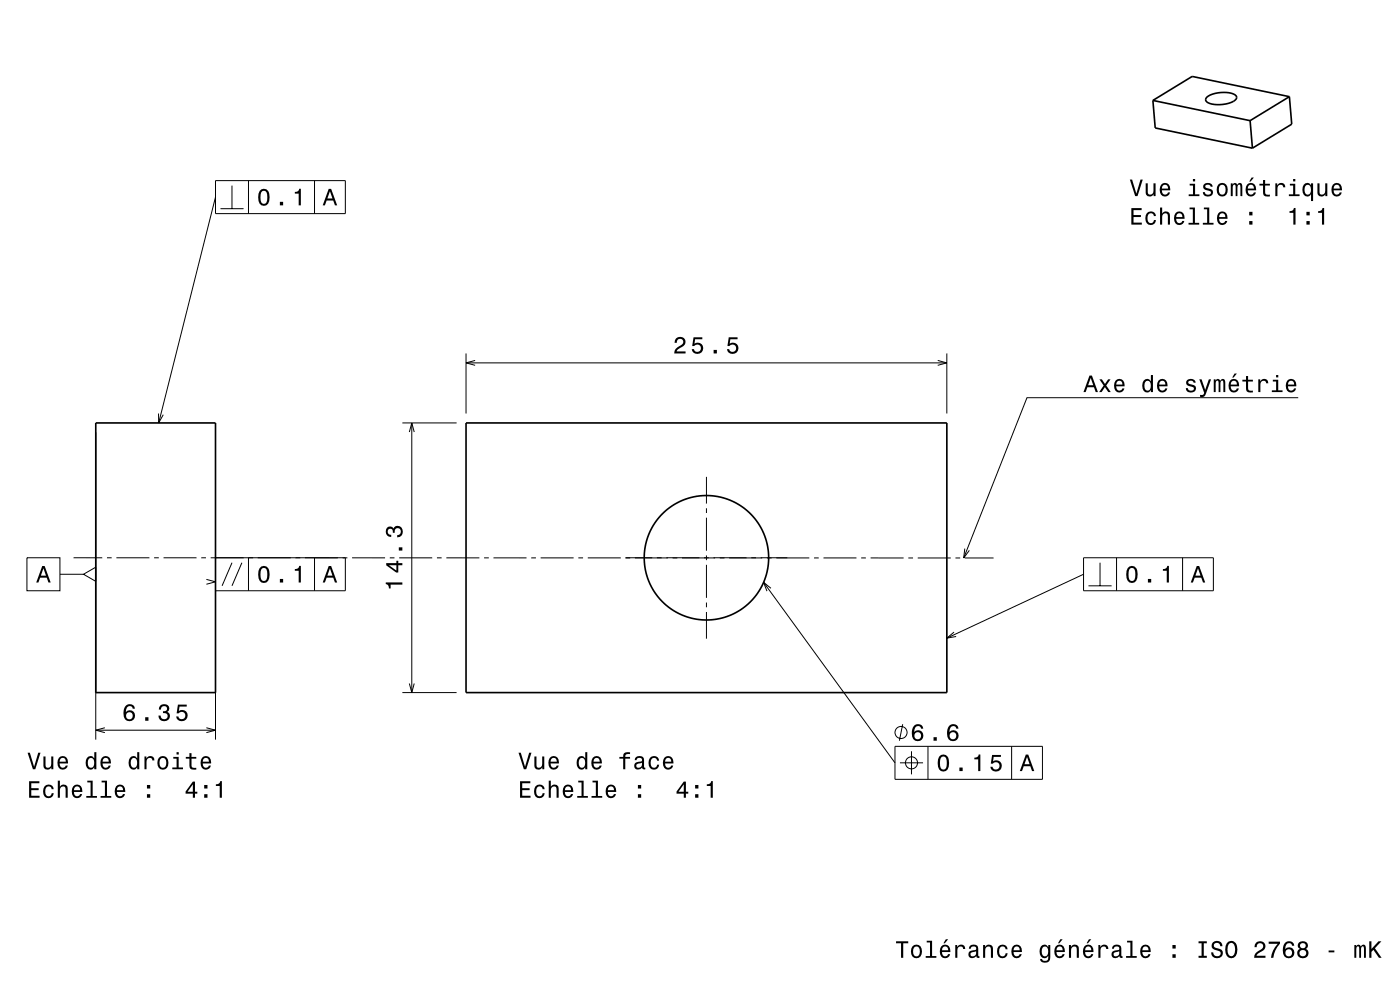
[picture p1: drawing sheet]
<svg xmlns="http://www.w3.org/2000/svg" width="297mm" height="210mm" viewBox="0 0 297 210" stroke-linecap="round" stroke-linejoin="round" font-family="sans-serif">
<g fill="none" stroke="#000" stroke-width=".21">
<path d="M45.7 38.3h27.6v7h-27.6zM49.2 39.4v4.9M52.7 38.3v7M66.7 38.3v7M45.7 41.8l-12 47.9M46.8 44.3h4.9M98.9 75v12.7M98.9 77h102M100.8 76.5l-1.9 .5 1.9 .5M198.9 76.5l2 .5-2 .5M200.9 75v12.7M20.3 91.7v65.2"/>
<path d="M33.6 87.7l.1 2 .9-1.7M45.7 91.7v65.2M85.4 89.7h11.5M86.8 91.6l.6-1.9 .5 1.9M87.4 89.7v57.2M275.4 84.4h-57.5l-13.5 34M5.7 118.3h7v7h-7zM15.6 118.3h6.1M22.7 118.3h1M24.7 118.3h7M32.7 118.3h1M34.7 118.3h7"/>
<path d="M42.7 118.3h1M44.7 118.3h29M49.2 119.4l-2.1 4.9M51.3 119.4l-2.1 4.9M52.7 118.3v7M66.7 118.3v7M73.3 118.3v7h-27.6M74.7 118.3h7M82.7 118.3h1M84.7 118.3h7M92.7 118.3h1M94.7 118.3h7"/>
<path d="M102.7 118.3h1M104.7 118.3h7M112.7 118.3h1M114.7 118.3h7M122.7 118.3h1M124.7 118.3h7M149.9 101.2v5.6M149.9 107.8v1M149.9 109.8v7M149.9 117.8v1M149.9 119.8v7M162.7 118.3h1"/>
<path d="M164.7 118.3l7 .1M167 118.3h-34.3M172.7 118.4h1M174.7 118.4h7M182.7 118.4h1M184.7 118.4h7M192.7 118.4h1M194.7 118.4h7M202.7 118.4h1M204.7 116.4l-.3 2 1.2-1.6M204.7 118.4h6.1M229.9 118.3h27.5v7h-27.5z"/>
<path d="M233.4 119.4v4.9M236.9 118.3v7M250.9 118.3v7M12.7 121.8h5M17.7 121.8l2.6-1.5v3zM43.8 122.9l1.9 .5-1.9 .5M149.9 127.8v1M149.9 129.8v5.7M162 123.5l27.9 38.3M163.5 124.8l-1.5-1.3 .7 1.9M202.4 134.1l-1.5 1.3 1.9-.4M229.9 121.8l-29 13.6"/>
<path d="M230.9 124.3h4.9M20.3 154.9h25.4M22.2 154.4l-1.9 .5 1.9 .5M43.8 154.4l1.9 .5-1.9 .5M85.4 146.9h11.5M86.8 145l.6 1.9 .5-1.9M189.9 158.3h31.2v7h-31.2zM191.5 153.6l-.7 3.5M193.4 159.4v4.9M196.9 158.3v7M214.6 158.3v7M190.9 161.8h4.9"/>
<circle cx="191.2" cy="155.4" r="1.28"/>
<circle cx="193.4" cy="161.8" r="1.28"/>
</g>
<g fill="none" stroke="#000" stroke-width=".35">
<path d="M244.6 21.3l.5 5.8 20.6 4.3M244.6 21.3l20.6 4.3M256 20.6a6.2 6.2 0 0 1 6.2-.3l.1 .2a1.69 1.69 0 0 1-1.6 1.4 5.5 5.5 0 0 1-4.8-.4l-.1-.5zM265.2 25.6l.5 5.8M273.5 20.5l-20.6-4.3-8.3 5.1M273.5 20.5l.5 5.8-8.3 5.1M273.5 20.5l-8.3 5.1M20.3 89.7h25.4v57.2h-25.4zM98.9 89.7h102v57.2h-102z"/>
<circle cx="149.9" cy="118.3" r="13.2"/>
</g>
<g fill="#000">
<path d="M239.7 38.1l1.1 3.5h.5l1.1-3.5h-.5l-.8 3-.9-3zM243 38.9v1.8a.89 .89 0 0 0 .7 1 .89 .89 0 0 0 1-.5v.4h.4v-2.7h-.4v1.6a.65 .65 0 0 1-.4 .7 .65 .65 0 0 1-.8-.3v-2zM246.3 39.2a1.54 1.54 0 0 0 .8 2.5 1.07 1.07 0 0 0 1.1-.9h-.4l-.2 .4-.4 .1a.76 .76 0 0 1-.7-.9h1.8a1.16 1.16 0 0 0-.5-1.4 1.16 1.16 0 0 0-1.5 .2zM246.7 39.4a.66 .66 0 0 1 .8-.1 .66 .66 0 0 1 .3 .7h-1.3zM252.4 39v.4h.7v1.8h-.9v.4h2.2v-.4h-.9v-2.2zM253.1 38v.5h.4v-.5zM255.5 39a.75 .75 0 0 0-.2 .9 .75 .75 0 0 0 .7 .5l.9 .3a.63 .63 0 0 1-.6 .6 .63 .63 0 0 1-.7-.5h-.4a1.07 1.07 0 0 0 1.2 .9 1.07 1.07 0 0 0 .9-1.2l-.4-.4-1.1-.3a.54 .54 0 0 1 .4-.7 .54 .54 0 0 1 .6 .5h.5a1.03 1.03 0 0 0-.7-.8 1.03 1.03 0 0 0-1.1 .2zM258.4 39.2a1.53 1.53 0 0 0 .9 2.5 1.48 1.48 0 0 0 1.2-1.5 1.48 1.48 0 0 0-1.2-1.4l-.5 .1zM258.8 39.5a.67 .67 0 0 1 .7-.3 .67 .67 0 0 1 .5 .6 1.11 1.11 0 0 1-.7 1.5 1.17 1.17 0 0 1-.5-1.8zM261.1 38.9v2.7h.4v-1.8a.49 .49 0 0 1 .4-.6l.2 .3v2.1h.4v-2.1l.4-.3 .2 .1v.4v1.9h.5v-1.9a.69 .69 0 0 0-.6-.9l-.5 .4-.2-.3-.3-.1-.5 .4v-.3zM265.5 37.7l-.5 .8h.3l.7-.8zM264.5 39.2a1.54 1.54 0 0 0 .8 2.5 1.07 1.07 0 0 0 1.1-.9h-.4l-.2 .4-.4 .1a.76 .76 0 0 1-.7-.9h1.8a1.17 1.17 0 0 0-.5-1.4 1.17 1.17 0 0 0-1.5 .2zM264.9 39.4a.66 .66 0 0 1 .8-.1 .66 .66 0 0 1 .3 .7h-1.3zM267.9 38.2v.8h-.7v.4h.7l.1 1.8a1.05 1.05 0 0 0 1.4 .5v-.4a.68 .68 0 0 1-1-.4v-1.5h1v-.4h-1v-.8zM270.6 38.9v2.7h.4v-1.5a.66 .66 0 0 1 .4-.8 .66 .66 0 0 1 .8 .2v.2h.5a.89 .89 0 0 0-.7-.9 .89 .89 0 0 0-1 .5v-.4zM273.6 39v.4h.7v1.8h-.9v.4h2.3v-.4h-.9v-2.2zM274.3 38v.5h.5v-.5zM276.6 39.2a1.57 1.57 0 0 0 .7 2.5l.5-.1 .3-.4v1.4h.5v-3.7h-.5v.4l-.1-.2a.87 .87 0 0 0-1.4 .1zM276.9 39.5a.62 .62 0 0 1 .7-.3 .62 .62 0 0 1 .5 .6 1.12 1.12 0 0 1-.7 1.5 1.19 1.19 0 0 1-.5-1.8zM279.5 38.9v1.8a.89 .89 0 0 0 .6 1 .89 .89 0 0 0 1.1-.5v.4h.4v-2.7h-.5v1.6a.64 .64 0 0 1-.3 .7 .64 .64 0 0 1-.9-.3v-2zM282.8 39.2a1.54 1.54 0 0 0 .8 2.5 1.06 1.06 0 0 0 1-.9h-.4l-.2 .4-.4 .1a.76 .76 0 0 1-.7-.9h1.8a1.16 1.16 0 0 0-.5-1.4 1.16 1.16 0 0 0-1.4 .2zM283.1 39.4a.66 .66 0 0 1 .8-.1 .66 .66 0 0 1 .3 .7h-1.3z" fill-rule="evenodd"/>
<path d="M55.1 40.5a2.66 2.66 0 0 0 .4 3.1 1.14 1.14 0 0 0 1.6-1 2.31 2.31 0 0 0-.6-2.4l-.5-.2-.5 .2zM55.6 40.5h.7a2.38 2.38 0 0 1 0 2.7h-.7a2.37 2.37 0 0 1 0-2.7zM59.4 42.8v.8h.7v-.8zM62.5 40.7v.4h.9v2.5h.4v-3.6h-.3a.77 .77 0 0 1-1 .7z" fill-rule="evenodd"/>
<path d="M69.7 40.1l-1.2 3.5h.4l.4-1.1h1.4l.4 1.1h.4l-1.3-3.5zM70 40.6l.5 1.5h-1z" fill-rule="evenodd"/>
<path d="M240 44.1v3.5h2.2v-.4h-1.7v-1.2h1.5v-.4h-1.5v-1h1.7v-.5zM243.3 45.2a1.53 1.53 0 0 0 .8 2.5 1.06 1.06 0 0 0 1.1-1h-.4a.67 .67 0 0 1-.6 .6 .67 .67 0 0 1-.7-.6 1.11 1.11 0 0 1 .6-1.5 .6 .6 0 0 1 .7 .6h.4a1.09 1.09 0 0 0-.7-.9 1.09 1.09 0 0 0-1.2 .3zM246.1 44v3.6h.4v-1.5a.63 .63 0 0 1 .6-.9 .63 .63 0 0 1 .7 .8v1.6h.4v-1.7a.88 .88 0 0 0-.6-1 .88 .88 0 0 0-1.1 .4v-1.3zM249.4 45.2a1.54 1.54 0 0 0 .8 2.5 1.06 1.06 0 0 0 1.1-.8h-.5l-.2 .3-.4 .1a.76 .76 0 0 1-.7-.9h1.8a1.17 1.17 0 0 0-.5-1.3 1.17 1.17 0 0 0-1.4 .1zM249.7 45.4a.66 .66 0 0 1 .8-.1 .66 .66 0 0 1 .3 .7h-1.3zM252.4 44v.4h.7v2.9h-1v.3h2.3v-.3h-.9v-3.3zM255.4 44v.4h.7v2.9h-.9v.3h2.2v-.3h-.9v-3.3zM258.5 45.2a1.54 1.54 0 0 0 .8 2.5 1.06 1.06 0 0 0 1.1-.8h-.5l-.2 .3-.4 .1a.76 .76 0 0 1-.7-.9h1.8a1.17 1.17 0 0 0-.5-1.3 1.17 1.17 0 0 0-1.4 .1zM258.8 45.4a.66 .66 0 0 1 .8-.1 .66 .66 0 0 1 .3 .7h-1.3zM265 46.9v.7h.7v-.7zM265 44.9v.8h.7v-.8z" fill-rule="evenodd"/>
<path d="M273.6 44.8v.4h.8v2.4h.4v-3.5h-.3a.77 .77 0 0 1-.9 .7zM277.2 46.9v.7h.6v-.7zM277.2 44.9v.8h.6v-.8zM279.6 44.8v.4h.8v2.4h.5v-3.5h-.3a.78 .78 0 0 1-1 .7z" fill-rule="evenodd"/>
<path d="M143.4 71.8l-.3 .9h.5a.7 .7 0 0 1 .5-.8 .7 .7 0 0 1 .8 .5 .7 .7 0 0 1-.5 .8 1.8 1.8 0 0 0-1.4 1.8h2.4v-.5h-1.9a2.23 2.23 0 0 1 1.5-1.1 1.13 1.13 0 0 0 .1-1.7 1.13 1.13 0 0 0-1.7 .1zM147.1 71.6l-.3 1.8h.5a.79 .79 0 0 1 1.1-.2 .79 .79 0 0 1 .1 1.2 .79 .79 0 0 1-1.2-.1l-.1-.2h-.5a1.21 1.21 0 0 0 1.5 1 1.21 1.21 0 0 0 .9-1.6 1.21 1.21 0 0 0-1.8-.6l.2-.9h1.5v-.4zM151.4 74.2v.8h.7v-.8zM154.6 71.6l-.3 1.8h.4a.79 .79 0 0 1 1.2-.2 .79 .79 0 0 1 0 1.2 .79 .79 0 0 1-1.1-.1l-.1-.2h-.5a1.21 1.21 0 0 0 1.5 1 1.21 1.21 0 0 0 .8-1.6 1.21 1.21 0 0 0-1.7-.6l.1-.9h1.6v-.4z" fill-rule="evenodd"/>
<path d="M231.1 79.7l-1.2 3.5h.4l.4-1.1h1.4l.3 1.1h.5l-1.3-3.5zM231.4 80.2l.5 1.5h-1.1zM233.2 80.5l.9 1.3-.9 1.4h.5l.7-1.1 .7 1.1h.5l-.9-1.4 .9-1.3h-.5l-.7 .9-.6-.9zM236.6 80.8a1.54 1.54 0 0 0 .8 2.5 1.07 1.07 0 0 0 1.1-.9h-.4l-.2 .3-.4 .2a.76 .76 0 0 1-.7-1h1.8a1.17 1.17 0 0 0-.5-1.3 1.17 1.17 0 0 0-1.5 .2zM237 81a.66 .66 0 0 1 .8-.2 .66 .66 0 0 1 .3 .8h-1.3zM242.6 80.8a1.58 1.58 0 0 0 .8 2.5l.4-.2 .3-.3v.4h.5v-3.6h-.4v1.3a.9 .9 0 0 0-1.6-.1zM243 81a.62 .62 0 0 1 .6-.2 .62 .62 0 0 1 .5 .6 1.12 1.12 0 0 1-.7 1.5 1.19 1.19 0 0 1-.4-1.9zM245.8 80.8a1.54 1.54 0 0 0 .7 2.5 1.07 1.07 0 0 0 1.1-.9h-.4l-.2 .3-.4 .2a.76 .76 0 0 1-.7-1h1.8a1.17 1.17 0 0 0-.5-1.3 1.17 1.17 0 0 0-1.4 .2zM246.1 81a.66 .66 0 0 1 .8-.2 .66 .66 0 0 1 .3 .8h-1.3zM251.9 80.6a.75 .75 0 0 0-.2 .8 .75 .75 0 0 0 .7 .5l.9 .4a.63 .63 0 0 1-.7 .6 .63 .63 0 0 1-.6-.6h-.4a1.07 1.07 0 0 0 1.2 1 1.07 1.07 0 0 0 .9-1.2l-.4-.4-1.1-.3a.54 .54 0 0 1 .4-.7 .54 .54 0 0 1 .6 .5h.5a1.03 1.03 0 0 0-.7-.9 1.03 1.03 0 0 0-1.1 .3zM254.4 80.5l1.1 2.8-.3 .4-.6 .1v.4a.89 .89 0 0 0 1.2-.7l1.1-3h-.5l-.7 2.2-.8-2.2zM257.5 80.5v2.7h.4v-1.8l.2-.6h.3l.1 .2v2.2h.4v-2.1l.4-.4 .2 .2v.4v1.9h.4v-1.9a.7 .7 0 0 0-.5-.9l-.5 .4-.2-.3-.3-.1-.5 .4v-.3zM261.9 79.2l-.5 .9h.3l.7-.9zM260.9 80.8a1.54 1.54 0 0 0 .8 2.5 1.07 1.07 0 0 0 1.1-.9h-.4l-.2 .3-.4 .2a.76 .76 0 0 1-.7-1h1.8a1.17 1.17 0 0 0-.5-1.3 1.17 1.17 0 0 0-1.5 .2zM261.3 81a.66 .66 0 0 1 .8-.2 .66 .66 0 0 1 .3 .8h-1.3zM264.3 79.8v.8h-.7v.3h.7l.1 1.8a1.05 1.05 0 0 0 1.4 .5v-.3a.68 .68 0 0 1-1-.4v-1.6h1v-.3h-1v-.8zM266.9 80.5v2.7h.5v-1.6a.66 .66 0 0 1 .3-.8 .66 .66 0 0 1 .9 .3v.2h.5a.89 .89 0 0 0-.7-.9 .89 .89 0 0 0-1.1 .5v-.4zM270 80.6v.3h.7v1.9h-.9v.4h2.3v-.4h-.9v-2.2zM270.7 79.6v.5h.5v-.5zM273.1 80.8a1.55 1.55 0 0 0 .8 2.5 1.07 1.07 0 0 0 1.1-.9h-.5l-.2 .3-.4 .2a.76 .76 0 0 1-.7-1h1.8a1.17 1.17 0 0 0-.5-1.3 1.17 1.17 0 0 0-1.4 .2zM273.4 81a.66 .66 0 0 1 .8-.2 .66 .66 0 0 1 .3 .8h-1.3z" fill-rule="evenodd"/>
<path d="M9 120.1l-1.3 3.5h.4l.4-1.1h1.4l.4 1.1h.5l-1.3-3.5zM9.2 120.6l.6 1.5h-1.1z" fill-rule="evenodd"/>
<path d="M55.1 120.5a2.67 2.67 0 0 0 .4 3.1 1.14 1.14 0 0 0 1.6-1 2.31 2.31 0 0 0-.6-2.4l-.5-.2-.5 .2zM55.6 120.6h.7a2.38 2.38 0 0 1 0 2.6h-.7a2.36 2.36 0 0 1 0-2.6zM59.4 122.8v.8h.7v-.8zM62.5 120.7v.4h.9v2.5h.4v-3.6h-.3a.77 .77 0 0 1-1 .7z" fill-rule="evenodd"/>
<path d="M69.7 120.1l-1.2 3.5h.4l.4-1.1h1.4l.4 1.1h.4l-1.3-3.5zM70 120.6l.5 1.5h-1z" fill-rule="evenodd"/>
<path d="M81.8 123.5v.4a.77 .77 0 0 1 .7 .9h.4v-.8h2.5v-.5zM81.9 119.5v.4l2.1 1.5h.5v-1.5h.9v-.4h-.9v-.5h-.4v.5zM82.5 119.9h1.6v1.1zM84.6 116.1v.7h.8v-.7zM82.1 112a1.17 1.17 0 0 0-.2 1.2 1.17 1.17 0 0 0 1.1 .7v-.4a.62 .62 0 0 1-.8-.4 .62 .62 0 0 1 .3-.8 .62 .62 0 0 1 .8 .2v.5h.4a.72 .72 0 0 1 .5-.9 .72 .72 0 0 1 .9 .5 .72 .72 0 0 1-.5 .9h-.3v.5a1.18 1.18 0 0 0 1.2-1.5 1.18 1.18 0 0 0-1.9-.6l-.1 .2a.86 .86 0 0 0-1.4-.1z" fill-rule="evenodd"/>
<path d="M239.2 120.5a2.67 2.67 0 0 0 .4 3.1 1.14 1.14 0 0 0 1.7-1 2.31 2.31 0 0 0-.6-2.4l-.6-.2-.5 .2zM239.8 120.6h.7a2.38 2.38 0 0 1 0 2.6h-.7a2.36 2.36 0 0 1 0-2.6zM243.5 122.8v.8h.7v-.8zM246.7 120.7v.4h.8v2.5h.5v-3.6h-.4a.78 .78 0 0 1-.9 .7z" fill-rule="evenodd"/>
<path d="M253.9 120.1l-1.3 3.5h.5l.3-1.1h1.4l.4 1.1h.5l-1.3-3.5zM254.1 120.6l.6 1.5h-1.1z" fill-rule="evenodd"/>
<path d="M5.9 159.7l1.1 3.5h.5l1.1-3.5h-.5l-.9 2.9-.9-2.9zM9.2 160.5v1.7a.89 .89 0 0 0 .6 1 .89 .89 0 0 0 1.1-.4v.4h.4v-2.7h-.4v1.5a.64 .64 0 0 1-.4 .8 .64 .64 0 0 1-.8-.3v-2zM12.5 160.8a1.54 1.54 0 0 0 .8 2.5 1.06 1.06 0 0 0 1.1-.9h-.5l-.2 .3-.4 .2a.76 .76 0 0 1-.6-1h1.7a1.16 1.16 0 0 0-.5-1.3 1.16 1.16 0 0 0-1.4 .2zM12.8 161a.66 .66 0 0 1 .8-.2 .66 .66 0 0 1 .4 .8h-1.3zM18.5 160.8a1.57 1.57 0 0 0 .7 2.5l.5-.2 .3-.3v.4h.4v-3.6h-.4v1.3a.89 .89 0 0 0-1.5-.1zM18.8 161a.62 .62 0 0 1 .7-.2 .62 .62 0 0 1 .4 .6 1.12 1.12 0 0 1-.6 1.5 1.19 1.19 0 0 1-.5-1.9zM21.6 160.8a1.55 1.55 0 0 0 .8 2.5 1.07 1.07 0 0 0 1.1-.9h-.4l-.3 .3-.3 .2a.76 .76 0 0 1-.7-1h1.7a1.17 1.17 0 0 0-.5-1.3 1.17 1.17 0 0 0-1.4 .2zM21.9 161a.66 .66 0 0 1 .8-.2 .66 .66 0 0 1 .4 .8h-1.3zM27.6 160.8a1.57 1.57 0 0 0 .7 2.5l.5-.2 .3-.3v.4h.4v-3.6h-.4v1.3a.89 .89 0 0 0-1.5-.1zM27.9 161a.62 .62 0 0 1 .7-.2 .62 .62 0 0 1 .5 .6 1.12 1.12 0 0 1-.7 1.5 1.19 1.19 0 0 1-.5-1.9zM30.6 160.5v2.7h.5v-1.6a.66 .66 0 0 1 .3-.8 .66 .66 0 0 1 .9 .3v.2h.5a.89 .89 0 0 0-.7-.9 .89 .89 0 0 0-1.1 .5v-.4zM33.7 160.8a1.53 1.53 0 0 0 .9 2.5 1.48 1.48 0 0 0 1.1-1.5 1.48 1.48 0 0 0-1.1-1.4l-.5 .1zM34 161a.67 .67 0 0 1 .7-.2 .67 .67 0 0 1 .5 .6 1.11 1.11 0 0 1-.6 1.5 1.17 1.17 0 0 1-.6-1.9zM36.8 160.6v.3h.7v1.9h-.9v.4h2.2v-.4h-.9v-2.2zM37.5 159.6v.5h.4v-.5zM40.2 159.8v.8h-.8v.3h.8v1.8a1.04 1.04 0 0 0 1.4 .5v-.3a.68 .68 0 0 1-1-.4v-1.6h1v-.3h-1v-.8zM42.9 160.8a1.54 1.54 0 0 0 .8 2.5 1.06 1.06 0 0 0 1-.9h-.4l-.2 .3-.4 .2a.76 .76 0 0 1-.7-1h1.8a1.16 1.16 0 0 0-.5-1.3 1.16 1.16 0 0 0-1.4 .2zM43.2 161a.66 .66 0 0 1 .8-.2 .66 .66 0 0 1 .3 .8h-1.3z" fill-rule="evenodd"/>
<path d="M26.7 149.7l-.4 .8a1.75 1.75 0 0 0 1.2 2.5 1.15 1.15 0 0 0 1.1-1.6 1.15 1.15 0 0 0-1.9-.4 1.03 1.03 0 0 1 .8-1.2 .58 .58 0 0 1 .7 .5h.4a1.11 1.11 0 0 0-.7-.9 1.11 1.11 0 0 0-1.2 .3zM26.7 151.8a.75 .75 0 0 1 1.5 0 .75 .75 0 0 1-1.5 0zM30.8 152.1v.8h.7v-.8zM34 149.7l-.3 .8h.4a.62 .62 0 0 1 .4-.7 .62 .62 0 0 1 .8 .2 .62 .62 0 0 1-.2 .8l-.5 .1v.4a.72 .72 0 0 1 .9 .4 .72 .72 0 0 1-.5 .9 .72 .72 0 0 1-.9-.5v-.3h-.5a1.18 1.18 0 0 0 1.5 1.2 1.18 1.18 0 0 0 .6-1.8l-.2-.2a.9 .9 0 0 0 .3-1.1 .9 .9 0 0 0-1-.5zM37.7 149.5l-.2 1.8h.4a.79 .79 0 0 1 1.1-.2 .79 .79 0 0 1 .1 1.2 .79 .79 0 0 1-1.2-.1l-.1-.2h-.4a1.21 1.21 0 0 0 1.5 1 1.21 1.21 0 0 0 .8-1.6 1.21 1.21 0 0 0-1.8-.6l.2-.9h1.5v-.4z" fill-rule="evenodd"/>
<path d="M110 159.7l1.1 3.5h.5l1.1-3.5h-.4l-.9 2.9-.9-2.9zM113.4 160.5v1.7a.89 .89 0 0 0 .6 1 .89 .89 0 0 0 1-.4v.4h.5v-2.7h-.5v1.5a.65 .65 0 0 1-.4 .8 .65 .65 0 0 1-.8-.3v-2zM116.6 160.8a1.55 1.55 0 0 0 .8 2.5 1.07 1.07 0 0 0 1.1-.9h-.4l-.2 .3-.4 .2a.76 .76 0 0 1-.7-1h1.8a1.17 1.17 0 0 0-.5-1.3 1.17 1.17 0 0 0-1.5 .2zM117 161a.66 .66 0 0 1 .8-.2 .66 .66 0 0 1 .3 .8h-1.3zM122.6 160.8a1.57 1.57 0 0 0 .8 2.5l.4-.2 .3-.3v.4h.5v-3.6h-.4v1.3a.89 .89 0 0 0-1.6-.1zM123 161a.62 .62 0 0 1 .6-.2 .62 .62 0 0 1 .5 .6 1.12 1.12 0 0 1-.7 1.5 1.19 1.19 0 0 1-.4-1.9zM125.8 160.8a1.54 1.54 0 0 0 .7 2.5 1.07 1.07 0 0 0 1.1-.9h-.4l-.2 .3-.4 .2a.76 .76 0 0 1-.7-1h1.8a1.17 1.17 0 0 0-.5-1.3 1.17 1.17 0 0 0-1.4 .2zM126.1 161a.66 .66 0 0 1 .8-.2 .66 .66 0 0 1 .3 .8h-1.3zM131.4 160.6v.3h.8v2.3h.5v-2.3h1v-.3h-1a.5 .5 0 0 1 .6-.7l.4 .1v-.4a1.04 1.04 0 0 0-1.5 .7v.3zM134.9 160.6l-.2 .7h.4a.55 .55 0 0 1 .6-.6 .55 .55 0 0 1 .4 .8h-.2a1 1 0 0 0-1 .3 1 1 0 0 0-.3 1 .93 .93 0 0 0 1.6 0l.1 .3 .6 .1v-.4h-.2l-.1-1.6a1.02 1.02 0 0 0-1.7-.6zM135.1 162.1l1.1-.3a.77 .77 0 0 1-.2 .9 .77 .77 0 0 1-.9 .1zM137.9 160.8a1.53 1.53 0 0 0 .8 2.5 1.07 1.07 0 0 0 1.1-1.1h-.4a.67 .67 0 0 1-.6 .7 .67 .67 0 0 1-.7-.6 1.11 1.11 0 0 1 .6-1.5 .59 .59 0 0 1 .7 .6h.4a1.09 1.09 0 0 0-.7-1 1.09 1.09 0 0 0-1.2 .4zM140.9 160.8a1.55 1.55 0 0 0 .8 2.5 1.07 1.07 0 0 0 1.1-.9h-.4l-.2 .3-.4 .2a.76 .76 0 0 1-.7-1h1.8a1.17 1.17 0 0 0-.5-1.3 1.17 1.17 0 0 0-1.5 .2zM141.3 161a.66 .66 0 0 1 .8-.2 .66 .66 0 0 1 .3 .8h-1.3z" fill-rule="evenodd"/>
<path d="M194 153.9a2.39 2.39 0 0 0 .2 3.2 1.16 1.16 0 0 0 1.5-.3 1.16 1.16 0 0 0-.2-1.6 1.16 1.16 0 0 0-1.6 .1 1.02 1.02 0 0 1 .9-1.3 .58 .58 0 0 1 .6 .6h.5a1.12 1.12 0 0 0-.8-1 1.12 1.12 0 0 0-1.1 .3zM193.9 156.1a.75 .75 0 0 1 1.5 0 .75 .75 0 0 1-1.5 0zM198 156.4v.7h.7v-.7zM201.4 153.9a2.39 2.39 0 0 0 .2 3.2 1.16 1.16 0 0 0 1.5-.3 1.16 1.16 0 0 0-.1-1.6 1.16 1.16 0 0 0-1.6 .1 1.02 1.02 0 0 1 .8-1.3 .58 .58 0 0 1 .7 .6h.4a1.12 1.12 0 0 0-.7-1 1.12 1.12 0 0 0-1.2 .3zM201.4 156.1a.75 .75 0 0 1 1.5 0 .75 .75 0 0 1-1.5 0z" fill-rule="evenodd"/>
<path d="M6.2 165.7v3.5h2.2v-.4h-1.8v-1.2h1.6v-.4h-1.6v-1.1h1.8v-.4zM9.5 166.8a1.53 1.53 0 0 0 .8 2.5 1.06 1.06 0 0 0 1.1-1h-.4a.67 .67 0 0 1-.7 .6 .67 .67 0 0 1-.7-.6 1.12 1.12 0 0 1 .7-1.5 .6 .6 0 0 1 .7 .6h.4a1.09 1.09 0 0 0-.8-1 1.09 1.09 0 0 0-1.1 .4zM12.3 165.6v3.6h.4v-1.5a.63 .63 0 0 1 .4-.8 .63 .63 0 0 1 .8 .3v2h.5v-1.8a.88 .88 0 0 0-.6-.9 .88 .88 0 0 0-1.1 .4v-1.3zM15.5 166.8a1.55 1.55 0 0 0 .8 2.5 1.06 1.06 0 0 0 1.1-.9h-.4l-.2 .4-.4 .1a.76 .76 0 0 1-.7-.9h1.8a1.17 1.17 0 0 0-.5-1.4 1.17 1.17 0 0 0-1.5 .2zM15.9 167a.66 .66 0 0 1 .8-.1 .66 .66 0 0 1 .3 .7h-1.3zM18.5 165.6v.4h.7v2.8h-.9v.4h2.3v-.4h-.9v-3.2zM21.6 165.6v.4h.7v2.8h-1v.4h2.3v-.4h-.9v-3.2zM24.6 166.8a1.54 1.54 0 0 0 .8 2.5 1.06 1.06 0 0 0 1.1-.9h-.4l-.2 .4-.4 .1a.76 .76 0 0 1-.7-.9h1.8a1.17 1.17 0 0 0-.5-1.4 1.17 1.17 0 0 0-1.5 .2zM25 167a.66 .66 0 0 1 .8-.1 .66 .66 0 0 1 .3 .7h-1.3zM31.2 168.5v.7h.7v-.7zM31.2 166.5v.8h.7v-.8z" fill-rule="evenodd"/>
<path d="M40.9 165.8l-1.5 2.1v.5h1.5v.8h.5v-.8h.5v-.5h-.5v-2.1zM40.9 166.4v1.5h-1.1zM43.3 168.5v.7h.7v-.7zM43.3 166.5v.8h.7v-.8zM45.8 166.4v.3h.8v2.5h.5v-3.5h-.4a.78 .78 0 0 1-.9 .7z" fill-rule="evenodd"/>
<path d="M110.3 165.7v3.5h2.2v-.4h-1.7v-1.2h1.6v-.4h-1.6v-1.1h1.7v-.4zM113.6 166.8a1.53 1.53 0 0 0 .8 2.5 1.07 1.07 0 0 0 1.1-1h-.4a.67 .67 0 0 1-.6 .6 .67 .67 0 0 1-.7-.6 1.11 1.11 0 0 1 .7-1.5 .6 .6 0 0 1 .6 .6h.4a1.09 1.09 0 0 0-.7-1 1.09 1.09 0 0 0-1.2 .4zM116.4 165.6v3.6h.5v-1.5a.63 .63 0 0 1 .5-.9 .63 .63 0 0 1 .7 .7v1.7h.4v-1.8a.88 .88 0 0 0-.6-.9 .88 .88 0 0 0-1 .4v-1.3zM119.7 166.8a1.54 1.54 0 0 0 .8 2.5 1.06 1.06 0 0 0 1.1-.9h-.5l-.2 .4-.4 .1a.76 .76 0 0 1-.7-.9h1.8a1.17 1.17 0 0 0-.5-1.4 1.17 1.17 0 0 0-1.4 .2zM120 167a.66 .66 0 0 1 .8-.1 .66 .66 0 0 1 .4 .7h-1.4zM122.7 165.6v.4h.7v2.8h-.9v.4h2.2v-.4h-.9v-3.2zM125.7 165.6v.4h.7v2.8h-.9v.4h2.3v-.4h-1v-3.2zM128.8 166.8a1.54 1.54 0 0 0 .8 2.5 1.06 1.06 0 0 0 1.1-.9h-.5l-.2 .4-.4 .1a.76 .76 0 0 1-.7-.9h1.8a1.16 1.16 0 0 0-.5-1.4 1.16 1.16 0 0 0-1.4 .2zM129.1 167a.66 .66 0 0 1 .8-.1 .66 .66 0 0 1 .4 .7h-1.4zM135.3 168.5v.7h.7v-.7zM135.3 166.5v.8h.7v-.8z" fill-rule="evenodd"/>
<path d="M145.1 165.8l-1.6 2.1v.5h1.6v.8h.4v-.8h.5v-.5h-.5v-2.1zM145.1 166.4v1.5h-1.2zM147.5 168.5v.7h.7v-.7zM147.5 166.5v.8h.7v-.8zM149.9 166.4v.3h.9v2.5h.4v-3.5h-.3a.77 .77 0 0 1-1 .7z" fill-rule="evenodd"/>
<path d="M199.2 160.5a2.67 2.67 0 0 0 .4 3.1 1.14 1.14 0 0 0 1.7-1 2.3 2.3 0 0 0-.6-2.4l-.6-.2-.5 .2zM199.8 160.5h.7a2.37 2.37 0 0 1 0 2.7h-.7a2.38 2.38 0 0 1 0-2.7zM203.5 162.8v.8h.7v-.8zM206.7 160.7v.4h.8v2.5h.5v-3.6h-.4a.77 .77 0 0 1-.9 .7zM210.5 160.1l-.3 1.9h.4a.79 .79 0 0 1 1.2-.2 .79 .79 0 0 1 0 1.2 .79 .79 0 0 1-1.2-.1v-.2h-.5a1.21 1.21 0 0 0 1.5 1 1.21 1.21 0 0 0 .8-1.6 1.21 1.21 0 0 0-1.7-.6l.1-.9h1.5v-.5z" fill-rule="evenodd"/>
<path d="M217.6 160.1l-1.3 3.5h.5l.4-1.1h1.4l.3 1.1h.5l-1.3-3.5zM217.9 160.6l.5 1.5h-1.1z" fill-rule="evenodd"/>
<path d="M190.1 199.7v.4h1.1v3.1h.4v-3.1h1.1v-.4zM193.6 200.8a1.53 1.53 0 0 0 .8 2.5 1.48 1.48 0 0 0 1.2-1.5 1.48 1.48 0 0 0-1.2-1.4l-.5 .1zM193.9 201a.67 .67 0 0 1 .7-.2 .67 .67 0 0 1 .5 .6 1.11 1.11 0 0 1-.7 1.5 1.17 1.17 0 0 1-.5-1.9zM196.6 199.6v.3h.7v2.9h-.9v.4h2.2v-.4h-.9v-3.2zM200.6 199.2l-.5 .9h.3l.7-.9zM199.7 200.8a1.54 1.54 0 0 0 .8 2.5 1.06 1.06 0 0 0 1.1-.9h-.5l-.2 .3-.4 .2a.75 .75 0 0 1-.7-1h1.8a1.17 1.17 0 0 0-.5-1.3 1.17 1.17 0 0 0-1.4 .2zM200 201a.66 .66 0 0 1 .8-.2 .66 .66 0 0 1 .4 .8h-1.4zM202.6 200.5v2.7h.5v-1.6a.66 .66 0 0 1 .4-.8 .66 .66 0 0 1 .8 .3v.2h.5a.89 .89 0 0 0-.7-.9 .89 .89 0 0 0-1 .5v-.4zM205.8 200.6l-.3 .6h.4a.55 .55 0 0 1 .7-.5 .55 .55 0 0 1 .4 .8h-.2a1 1 0 0 0-1.1 .3 1 1 0 0 0-.2 1 .93 .93 0 0 0 1.6 0l.1 .3 .6 .1v-.4h-.3v-1.6a1.02 1.02 0 0 0-.7-.8 1.02 1.02 0 0 0-1 .2zM206 202.1l1.1-.3a.77 .77 0 0 1-.2 .9 .77 .77 0 0 1-.9 .1l-.1-.4zM208.6 200.5v2.7h.4v-1.6a.63 .63 0 0 1 .4-.8 .63 .63 0 0 1 .8 .4v2h.5v-1.8a.89 .89 0 0 0-.7-1 .89 .89 0 0 0-1 .5v-.4zM211.8 200.8a1.53 1.53 0 0 0 .9 2.5 1.06 1.06 0 0 0 1.1-1.1h-.5a.67 .67 0 0 1-.6 .7 .67 .67 0 0 1-.7-.6 1.12 1.12 0 0 1 .7-1.5 .6 .6 0 0 1 .6 .6h.5a1.09 1.09 0 0 0-.8-1 1.09 1.09 0 0 0-1.2 .4zM214.9 200.8a1.54 1.54 0 0 0 .8 2.5 1.06 1.06 0 0 0 1-.9h-.4l-.2 .3-.4 .2a.75 .75 0 0 1-.7-1h1.8a1.17 1.17 0 0 0-.5-1.3 1.17 1.17 0 0 0-1.4 .2zM215.2 201a.66 .66 0 0 1 .8-.2 .66 .66 0 0 1 .3 .8h-1.3zM220.8 200.8a1.57 1.57 0 0 0 .8 2.5l.4-.2 .4-.3a.73 .73 0 0 1-.3 1 .73 .73 0 0 1-1-.4h-.5a1.1 1.1 0 0 0 1.3 .9 1.1 1.1 0 0 0 .9-1.2v-2.6h-.4v.4l-.4-.4a.9 .9 0 0 0-1.2 .3zM221.2 201a.63 .63 0 0 1 .7-.2 .63 .63 0 0 1 .4 .6 1.1 1.1 0 0 1-.6 1.5 1.19 1.19 0 0 1-.5-1.9zM224.9 199.2l-.5 .9h.3l.7-.9zM224 200.8a1.54 1.54 0 0 0 .8 2.5 1.06 1.06 0 0 0 1.1-.9h-.5l-.2 .3-.4 .2a.76 .76 0 0 1-.7-1h1.8a1.17 1.17 0 0 0-.5-1.3 1.17 1.17 0 0 0-1.4 .2zM224.3 201a.66 .66 0 0 1 .8-.2 .66 .66 0 0 1 .3 .8h-1.3zM226.8 200.5v2.7h.4v-1.6a.63 .63 0 0 1 .4-.8 .63 .63 0 0 1 .8 .4v2h.5v-1.8a.89 .89 0 0 0-.6-1 .89 .89 0 0 0-1.1 .5v-.4zM231 199.2l-.5 .9h.3l.7-.9zM230 200.8a1.54 1.54 0 0 0 .8 2.5 1.06 1.06 0 0 0 1.1-.9h-.4l-.2 .3-.4 .2a.75 .75 0 0 1-.7-1h1.8a1.17 1.17 0 0 0-.5-1.3 1.17 1.17 0 0 0-1.5 .2zM230.4 201a.66 .66 0 0 1 .8-.2 .66 .66 0 0 1 .3 .8h-1.3zM233 200.5v2.7h.5v-1.6a.66 .66 0 0 1 .3-.8 .66 .66 0 0 1 .8 .3l.1 .2h.4a.89 .89 0 0 0-.7-.9 .89 .89 0 0 0-1 .5v-.4zM236.2 200.6l-.3 .6h.4a.55 .55 0 0 1 .7-.5 .55 .55 0 0 1 .4 .8h-.2a1 1 0 0 0-1.1 .3 1 1 0 0 0-.3 1 .93 .93 0 0 0 1.7 0l.1 .3 .6 .1v-.4h-.3v-1.6a1.02 1.02 0 0 0-.7-.8 1.02 1.02 0 0 0-1 .2zM236.3 202.1l1.1-.3a.77 .77 0 0 1-.2 .9 .77 .77 0 0 1-.8 .1l-.2-.4zM239.1 199.6v.3h.7v2.9h-.9v.4h2.3v-.4h-1v-3.2zM242.2 200.8a1.54 1.54 0 0 0 .8 2.5 1.05 1.05 0 0 0 1.1-.9h-.5l-.2 .3-.4 .2a.75 .75 0 0 1-.7-1h1.8a1.16 1.16 0 0 0-.5-1.3 1.16 1.16 0 0 0-1.4 .2zM242.5 201a.66 .66 0 0 1 .8-.2 .66 .66 0 0 1 .4 .8h-1.4zM248.7 202.4v.8h.7v-.8zM248.7 200.5v.7h.7v-.7zM254.3 199.7v.4h.6v2.6h-.6v.5h1.7v-.5h-.6v-2.6h.6v-.4zM257.3 199.9a.96 .96 0 0 0-.2 1.1 .96 .96 0 0 0 .9 .6 .77 .77 0 0 1 .9 .9 .84 .84 0 0 1-.9 .3 .84 .84 0 0 1-.6-.8h-.5a1.21 1.21 0 0 0 1.5 1.3 1.21 1.21 0 0 0 .7-1.8l-.8-.3a.72 .72 0 0 1-.8-.6 .7 .7 0 0 1 .8-.6 .7 .7 0 0 1 .6 .7h.4a1.17 1.17 0 0 0-.7-1.1 1.17 1.17 0 0 0-1.3 .3zM260.3 200.1a2.52 2.52 0 0 0 .4 3 1.21 1.21 0 0 0 1.7-.9 1.93 1.93 0 0 0-.9-2.6l-.8 .1zM260.9 200.1l.3-.1a1.7 1.7 0 0 1 .3 2.8h-.3a1.68 1.68 0 0 1-.3-2.7zM266.5 200l-.4 .9h.5a.7 .7 0 0 1 .5-.8 .7 .7 0 0 1 .9 .5 .7 .7 0 0 1-.5 .8 1.8 1.8 0 0 0-1.4 1.8h2.4v-.5h-1.9a2.2 2.2 0 0 1 1.4-1.1 1.13 1.13 0 0 0 .1-1.7 1.13 1.13 0 0 0-1.6 .1zM269.1 199.7v.5h2a5.2 5.2 0 0 0-1.5 3h.5a5.3 5.3 0 0 1 1.4-3v-.5zM272.7 199.9a2.41 2.41 0 0 0 .2 3.3 1.16 1.16 0 0 0 1.5-.4 1.16 1.16 0 0 0-.2-1.5 1.16 1.16 0 0 0-1.6 0 1.02 1.02 0 0 1 .9-1.2 .58 .58 0 0 1 .6 .5h.5a1.12 1.12 0 0 0-.8-.9 1.12 1.12 0 0 0-1.1 .2zM272.6 202.1a.75 .75 0 0 1 1.5 0 .75 .75 0 0 1-1.5 0zM275.6 199.9a.83 .83 0 0 0 .2 1.4 1.11 1.11 0 0 0-.5 1.5 1.11 1.11 0 0 0 1.6 .4 1.03 1.03 0 0 0 .7-.9 1.03 1.03 0 0 0-.6-1 .88 .88 0 0 0 .4-1.1 .88 .88 0 0 0-1-.6zM275.7 202.2a.71 .71 0 0 1 1.4 0 .71 .71 0 0 1-1.4 0zM275.8 200.6a.6 .6 0 0 1 1.2 0 .6 .6 0 0 1-1.2 0zM281.9 201.6v.4h1.2v-.4zM287.3 200.5v2.7h.4v-1.8l.2-.6h.3l.1 .2v2.2h.4l.1-2.1 .3-.4 .2 .2 .1 .4v1.9h.4v-1.9a.69 .69 0 0 0-.6-.9l-.5 .4-.2-.3-.3-.1-.5 .4v-.3zM290.5 199.7v3.5h.4v-1.3l.5-.4 1.1 1.7h.6l-1.4-2.1 1.4-1.4h-.7l-1.5 1.6v-1.6z" fill-rule="evenodd"/>
</g>
</svg>
